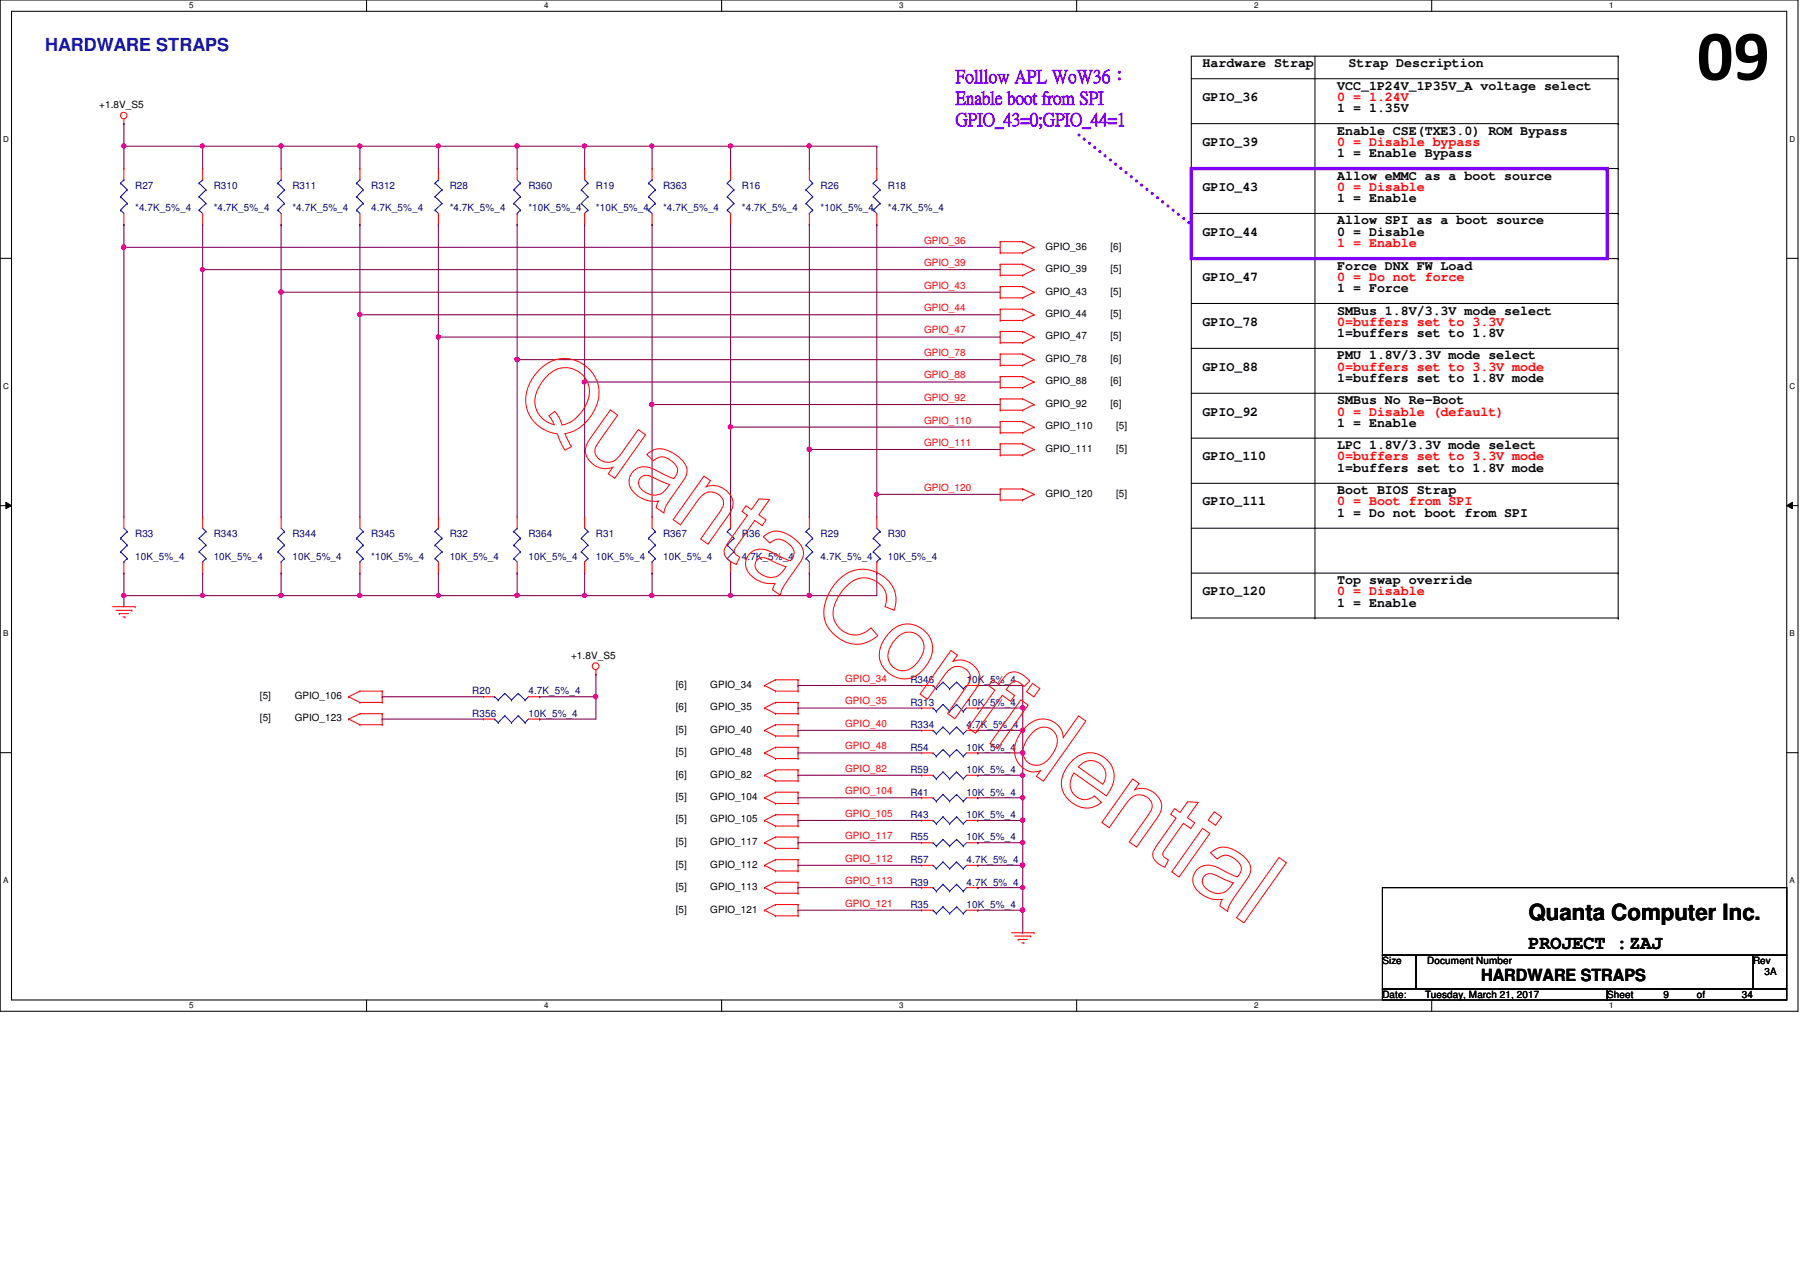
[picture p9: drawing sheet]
<svg xmlns="http://www.w3.org/2000/svg" width="297mm" height="210mm" viewBox="0 0 297 210" stroke-linecap="round" stroke-linejoin="round" font-family="sans-serif">
<defs><g id="words">
<text font-size="11.9" x="280" y="13.2">09</text>
<text font-size="3.7" x="252.2" y="151.8">Quanta Computer Inc.</text>
<text font-size="3.1" x="252.2" y="156.5">PROJECT :ZAJ</text>
<text font-size="3" fill="#00f" x="7.4" y="8.3">HARDWARE STRAPS</text>
<g font-size="3" fill="#8000ff">
<text x="157.7" y="13.5">Folllow APL WoW36：</text>
<text x="157.7" y="17.1">Enable boot from SPI</text>
<text x="157.7" y="20.7">GPIO_43=0;GPIO_44=1</text>
</g>
<text font-size="2.8" x="244.4" y="161.9">HARDWARE STRAPS</text>
<g font-size="2.2">
<text x="198.5" y="11.1">Hardware Strap</text>
<text x="222.5" y="11.1">Strap Description</text>
<text x="198.5" y="16.7">GPIO_36</text>
<text x="220.7" y="14.8">VCC_1P24V_1P35V_A voltage select</text>
<text x="220.7" y="22.2">Enable CSE(TXE3.0) ROM Bypass</text>
<text x="220.7" y="18.5">1 = 1.35V</text>
<text x="198.5" y="24.1">GPIO_39</text>
<text x="220.7" y="26">1 = Enable Bypass</text>
<text x="220.7" y="29.6">Allow eMMC as a boot source</text>
<text x="198.5" y="31.5">GPIO_43</text>
<text x="220.7" y="33.4">1 = Enable</text>
<text x="198.5" y="38.9">GPIO_44</text>
<text x="220.7" y="37">Allow SPI as a boot source</text>
<text x="220.7" y="38.9">0 = Disable</text>
<text x="198.5" y="46.3">GPIO_47</text>
<text x="220.7" y="44.5">Force DNX FW Load</text>
<text x="198.5" y="53.8">GPIO_78</text>
<text x="220.7" y="48.2">1 = Force</text>
<text x="220.7" y="51.9">SMBus 1.8V/3.3V mode select</text>
<text x="220.7" y="59.3">PMU 1.8V/3.3V mode select</text>
<text x="220.7" y="55.6">1=buffers set to 1.8V</text>
<text x="198.5" y="61.2">GPIO_88</text>
<text x="220.7" y="63">1=buffers set to 1.8V mode</text>
<text x="198.5" y="68.6">GPIO_92</text>
<text x="220.7" y="66.7">SMBus No Re-Boot</text>
<text x="220.7" y="70.4">1 = Enable</text>
<text x="198.5" y="76">GPIO_110</text>
<text x="220.7" y="74.1">LPC 1.8V/3.3V mode select</text>
<text x="220.7" y="77.9">1=buffers set to 1.8V mode</text>
<text x="198.5" y="83.4">GPIO_111</text>
<text x="220.7" y="81.6">Boot BIOS Strap</text>
<text x="220.7" y="85.3">1 = Do not boot from SPI</text>
<text x="198.5" y="98.3">GPIO_120</text>
<text x="220.7" y="96.4">Top swap override</text>
<text x="220.7" y="100.1">1 = Enable</text>
</g>
<g font-size="2.2" fill="#f00">
<text x="220.7" y="16.7">0 = 1.24V</text>
<text x="220.7" y="24.1">0 = Disable bypass</text>
<text x="220.7" y="31.5">0 = Disable</text>
<text x="220.7" y="40.8">1 = Enable</text>
<text x="220.7" y="46.3">0 = Do not force</text>
<text x="220.7" y="53.8">0=buffers set to 3.3V</text>
<text x="220.7" y="61.2">0=buffers set to 3.3V mode</text>
<text x="220.7" y="68.6">0 = Disable (default)</text>
<text x="220.7" y="76">0=buffers set to 3.3V mode</text>
<text x="220.7" y="83.4">0 = Boot from SPI</text>
<text x="220.7" y="98.3">0 = Disable</text>
</g>
<g font-size="1.7">
<text x="16.4" y="17.8">+1.8V_S5</text>
<text x="172.5" y="41.2">GPIO_36</text>
<text x="183.3" y="41.2">[6]</text>
<text x="172.5" y="44.9">GPIO_39</text>
<text x="183.3" y="44.9">[5]</text>
<text x="172.5" y="48.6">GPIO_43</text>
<text x="172.5" y="52.3">GPIO_44</text>
<text x="183.3" y="48.6">[5]</text>
<text x="183.3" y="52.3">[5]</text>
<text x="172.5" y="56">GPIO_47</text>
<text x="172.5" y="59.7">GPIO_78</text>
<text x="183.3" y="56">[5]</text>
<text x="183.3" y="59.7">[6]</text>
<text x="172.5" y="63.4">GPIO_88</text>
<text x="183.3" y="63.4">[6]</text>
<text x="172.5" y="70.8">GPIO_110</text>
<text x="172.5" y="67.1">GPIO_92</text>
<text x="183.3" y="67.1">[6]</text>
<text x="184.2" y="70.8">[5]</text>
<text x="172.5" y="74.5">GPIO_111</text>
<text x="184.2" y="74.5">[5]</text>
<text x="172.5" y="82">GPIO_120</text>
<text x="184.2" y="82">[5]</text>
<text x="94.2" y="108.7">+1.8V_S5</text>
<text x="111.5" y="113.5">[6]</text>
<text x="117.2" y="113.5">GPIO_34</text>
<text x="42.9" y="115.4">[5]</text>
<text x="42.9" y="119">[5]</text>
<text x="48.6" y="115.4">GPIO_106</text>
<text x="48.6" y="119">GPIO_123</text>
<text x="111.5" y="117.2">[6]</text>
<text x="117.2" y="117.2">GPIO_35</text>
<text x="111.5" y="124.6">[5]</text>
<text x="111.5" y="120.9">[5]</text>
<text x="117.2" y="124.6">GPIO_48</text>
<text x="117.2" y="120.9">GPIO_40</text>
<text x="111.5" y="128.3">[6]</text>
<text x="117.2" y="128.3">GPIO_82</text>
<text x="111.5" y="132">[5]</text>
<text x="111.5" y="135.7">[5]</text>
<text x="117.2" y="132">GPIO_104</text>
<text x="117.2" y="135.7">GPIO_105</text>
<text x="111.5" y="139.4">[5]</text>
<text x="111.5" y="143.2">[5]</text>
<text x="117.2" y="139.4">GPIO_117</text>
<text x="117.2" y="143.2">GPIO_112</text>
<text x="111.5" y="146.9">[5]</text>
<text x="117.2" y="146.9">GPIO_113</text>
<text x="111.5" y="150.6">[5]</text>
<text x="117.2" y="150.6">GPIO_121</text>
<text x="228.1" y="159.1">Size</text>
<text x="235.5" y="159.1">Document Number</text>
<text x="289.3" y="159.1">Rev</text>
<text x="291.2" y="161">3A</text>
<text x="228.1" y="164.7">Date:</text>
<text x="235.2" y="164.7">Tuesday, March 21, 2017</text>
<text x="265.2" y="164.7">Sheet</text>
<text x="274.5" y="164.7">9</text>
<text x="280" y="164.7">of</text>
<text x="287.4" y="164.7">34</text>
</g>
<g font-size="1.7" fill="#000080">
<text x="22.3" y="31.2">R27</text>
<text x="22.3" y="34.9">*4.7K_5%_4</text>
<text x="35.3" y="31.2">R310</text>
<text x="35.3" y="34.9">*4.7K_5%_4</text>
<text x="48.3" y="31.2">R311</text>
<text x="48.3" y="34.9">*4.7K_5%_4</text>
<text x="61.3" y="31.2">R312</text>
<text x="61.3" y="34.9">4.7K_5%_4</text>
<text x="74.2" y="31.2">R28</text>
<text x="74.2" y="34.9">*4.7K_5%_4</text>
<text x="87.2" y="31.2">R360</text>
<text x="87.2" y="34.9">*10K_5%_4</text>
<text x="98.3" y="31.2">R19</text>
<text x="98.3" y="34.9">*10K_5%_4</text>
<text x="109.4" y="31.2">R363</text>
<text x="109.4" y="34.9">*4.7K_5%_4</text>
<text x="122.4" y="31.2">R16</text>
<text x="122.4" y="34.9">*4.7K_5%_4</text>
<text x="135.4" y="31.2">R26</text>
<text x="135.4" y="34.9">*10K_5%_4</text>
<text x="146.5" y="31.2">R18</text>
<text x="146.5" y="34.9">*4.7K_5%_4</text>
<text x="22.3" y="88.6">R33</text>
<text x="35.3" y="88.6">R343</text>
<text x="48.3" y="88.6">R344</text>
<text x="61.3" y="88.6">R345</text>
<text x="74.2" y="88.6">R32</text>
<text x="87.2" y="88.6">R364</text>
<text x="98.3" y="88.6">R31</text>
<text x="109.4" y="88.6">R367</text>
<text x="122.4" y="88.6">R36</text>
<text x="135.4" y="88.6">R29</text>
<text x="146.5" y="88.6">R30</text>
<text x="22.3" y="92.3">10K_5%_4</text>
<text x="35.3" y="92.3">10K_5%_4</text>
<text x="48.3" y="92.3">10K_5%_4</text>
<text x="61.3" y="92.3">*10K_5%_4</text>
<text x="74.2" y="92.3">10K_5%_4</text>
<text x="87.2" y="92.3">10K_5%_4</text>
<text x="98.3" y="92.3">10K_5%_4</text>
<text x="109.4" y="92.3">10K_5%_4</text>
<text x="122.4" y="92.3">4.7K_5%_4</text>
<text x="135.4" y="92.3">4.7K_5%_4</text>
<text x="146.5" y="92.3">10K_5%_4</text>
<text x="150.2" y="112.7">R346</text>
<text x="159.5" y="112.7">10K_5%_4</text>
<text x="77.9" y="114.6">R20</text>
<text x="77.9" y="118.3">R356</text>
<text x="87.2" y="114.6">4.7K_5%_4</text>
<text x="87.2" y="118.3">10K_5%_4</text>
<text x="150.2" y="116.5">R313</text>
<text x="159.5" y="116.5">10K_5%_4</text>
<text x="150.2" y="120.1">R334</text>
<text x="150.2" y="123.9">R54</text>
<text x="159.5" y="123.9">10K_5%_4</text>
<text x="159.5" y="120.1">4.7K_5%_4</text>
<text x="150.2" y="131.3">R41</text>
<text x="150.2" y="127.6">R59</text>
<text x="159.5" y="131.3">10K_5%_4</text>
<text x="159.5" y="127.6">10K_5%_4</text>
<text x="150.2" y="135">R43</text>
<text x="159.5" y="135">10K_5%_4</text>
<text x="150.2" y="142.4">R57</text>
<text x="150.2" y="138.7">R55</text>
<text x="159.5" y="142.4">4.7K_5%_4</text>
<text x="159.5" y="138.7">10K_5%_4</text>
<text x="150.2" y="149.8">R35</text>
<text x="150.2" y="146.1">R39</text>
<text x="159.5" y="149.8">10K_5%_4</text>
<text x="159.5" y="146.1">4.7K_5%_4</text>
</g>
<g font-size="1.7" fill="#f00">
<text x="152.5" y="40.2">GPIO_36</text>
<text x="152.5" y="43.9">GPIO_39</text>
<text x="152.5" y="47.6">GPIO_43</text>
<text x="152.5" y="51.4">GPIO_44</text>
<text x="152.5" y="58.8">GPIO_78</text>
<text x="152.5" y="55">GPIO_47</text>
<text x="152.5" y="62.4">GPIO_88</text>
<text x="152.5" y="69.9">GPIO_110</text>
<text x="152.5" y="66.2">GPIO_92</text>
<text x="152.5" y="73.6">GPIO_111</text>
<text x="152.5" y="81">GPIO_120</text>
<text x="139.5" y="112.5">GPIO_34</text>
<text x="139.5" y="116.2">GPIO_35</text>
<text x="139.5" y="119.9">GPIO_40</text>
<text x="139.5" y="123.7">GPIO_48</text>
<text x="139.5" y="131.1">GPIO_104</text>
<text x="139.5" y="127.3">GPIO_82</text>
<text x="139.5" y="134.8">GPIO_105</text>
<text x="139.5" y="138.5">GPIO_117</text>
<text x="139.5" y="142.2">GPIO_112</text>
<text x="139.5" y="145.9">GPIO_113</text>
<text x="139.5" y="149.6">GPIO_121</text>
</g>
<g font-size="1.3">
<text x="31.2" y="1.4">5</text>
<text x="89.8" y="1.4">4</text>
<text x="148.4" y="1.4">3</text>
<text x="207" y="1.4">2</text>
<text x="265.6" y="1.4">1</text>
<text x=".5" y="23.4">D</text>
<text x="295.3" y="23.4">D</text>
<text x=".5" y="64.2">C</text>
<text x="295.3" y="64.2">C</text>
<text x=".5" y="105">B</text>
<text x="295.3" y="105">B</text>
<text x=".5" y="145.8">A</text>
<text x="295.3" y="145.8">A</text>
<text x="31.2" y="166.4">5</text>
<text x="89.8" y="166.4">4</text>
<text x="148.4" y="166.4">3</text>
<text x="207" y="166.4">2</text>
<text x="265.6" y="166.4">1</text>
</g>
</g></defs>
<path d="M0 0h296.7v166.9h-296.7zM1.9 1.9h292.9v163.1h-292.9z" fill="none" stroke="#000" stroke-width=".17"/>
<g fill="#fff">
<path d="M31.2 .2h.7v1.5h-.7z"/>
<path d="M31.2 165.2h.7v1.5h-.7z"/>
</g>
<path d="M60.5 0v1.9M60.5 165v1.9" fill="none" stroke="#000" stroke-width=".17"/>
<g fill="#fff">
<path d="M89.8 .2h.7v1.5h-.7z"/>
<path d="M89.8 165.2h.7v1.5h-.7z"/>
</g>
<path d="M119.1 0v1.9M119.1 165v1.9" fill="none" stroke="#000" stroke-width=".17"/>
<g fill="#fff">
<path d="M148.4 .2h.7v1.5h-.7z"/>
<path d="M148.4 165.2h.7v1.5h-.7z"/>
</g>
<path d="M177.7 0v1.9M177.7 165v1.9" fill="none" stroke="#000" stroke-width=".17"/>
<g fill="#fff">
<path d="M207 .2h.7v1.5h-.7z"/>
<path d="M207 165.2h.7v1.5h-.7z"/>
</g>
<path d="M236.3 0v1.9M236.3 165v1.9" fill="none" stroke="#000" stroke-width=".17"/>
<g fill="#fff">
<path d="M265.6 .2h.7v1.5h-.7z"/>
<path d="M265.6 165.2h.7v1.5h-.7z"/>
<path d="M.5 22.2h.9v1.5h-.9z"/>
<path d="M295.3 22.2h.9v1.5h-.9z"/>
<path d="M.5 63h.9v1.5h-.9z"/>
<path d="M295.3 63h.9v1.5h-.9z"/>
</g>
<path d="M0 42.6h1.9M294.8 42.6h1.9" fill="none" stroke="#000" stroke-width=".17"/>
<g fill="#fff">
<path d="M.5 103.8h.9v1.5h-.9z"/>
<path d="M295.3 103.8h.9v1.5h-.9z"/>
</g>
<path d="M0 83.4h1.9M1 82.9l.9 .5-.9 .5zM294.8 83.4l1-.5v1zM294.8 83.4h1.9" fill="none" stroke="#000" stroke-width=".17"/>
<path d="M1 82.9l.9 .5-.9 .5zM294.8 83.4l1-.5v1z" fill="#000"/>
<g fill="#fff">
<path d="M.5 144.6h.8v1.4h-.8z"/>
<path d="M295.3 144.6h.8v1.4h-.8z"/>
</g>
<g fill="none" stroke="#000" stroke-width=".17">
<path d="M196.6 13h70.4M217 9.3v92.7M267 13h.1M267 9.3h.1M267 9.3h-70.4v92.7M267 9.3v92.7M196.6 27.8h70.4M196.6 20.4h70.4M196.6 35.2h70.4M267 27.8h.1M267 20.4h.1M267 35.2h.1"/>
<path d="M196.6 42.7h70.4M196.6 50.1h70.4M196.6 57.5h70.4M267 42.7h.1M267 50.1h.1M267 57.5h.1M196.6 72.3h70.4M196.6 79.8h70.4M196.6 64.9h70.4M267 72.3h.1M267 79.8h.1M267 64.9h.1"/>
<path d="M196.6 87.2h70.4M196.6 94.6h70.4M267 87.2h.1M267 94.6h.1M196.6 102h.1M196.6 102h70.4M217 102h.1M267 102h.1M0 124.2h1.9M294.8 124.2h1.9"/>
</g>
<path d="M178.1 22.3l18.5 14.8" fill="none" stroke="#8000ff" stroke-width=".55" stroke-dasharray="0 1.1"/>
<circle cx="196.6" cy="37.1" r=".28" fill="#8000ff" stroke-dasharray="0 1.1"/>
<path d="M196.6 27.8h68.6v14.9h-68.6z" fill="none" stroke="#8000ff" stroke-width=".55"/>
<g fill="none" stroke="#f00" stroke-width=".17">
<path d="M20.4 19.6v.8M20.4 20.4h.1M20.4 37.1h.1M20.4 27.8h.1M20.4 27.8v1.9M20.4 35.2v1.9M33.4 37.1h.1M33.4 27.8h.1M33.4 27.8v1.9M33.4 35.2v1.9M46.4 37.1h.1M46.4 27.8h.1"/>
<path d="M46.4 27.8v1.9M46.4 35.2v1.9M59.4 37.1h.1M59.4 27.8h.1M59.4 27.8v1.9M59.4 35.2v1.9M72.3 37.1h.1M72.3 27.8h.1M72.3 27.8v1.9M72.3 35.2v1.9M85.3 27.8h.1M85.3 37.1h.1"/>
<path d="M85.3 27.8v1.9M85.3 35.2v1.9M96.5 27.8h.1M96.5 37.1h.1M96.5 27.8v1.9M96.5 35.2v1.9M107.6 37.1h.1M107.6 27.8h.1M107.6 27.8v1.9M107.6 35.2v1.9M120.6 37.1h.1M120.6 27.8h.1"/>
<path d="M120.6 27.8v1.9M120.6 35.2v1.9M133.6 27.8h.1M133.6 37.1h.1M133.6 27.8v1.9M133.6 35.2v1.9M144.7 37.1h.1M144.7 27.8h.1M144.7 27.8v1.9M144.7 35.2v1.9M165.1 39.9h.1M165.1 39.9v1.8"/>
<path d="M165.1 39.9h3.7M168.8 39.9h.1M168.8 39.9l1.8 .9M165.1 41.7h.1M165.1 45.4h.1M165.1 43.6h.1M165.1 49.1h.1M165.1 47.3h.1M165.1 52.9h.1M165.1 51h.1M165.1 56.6h.1M165.1 54.7h.1"/>
<path d="M165.1 58.4h.1M165.1 41.7h3.7M165.1 43.6v1.8M165.1 47.3v1.8M165.1 51v1.9M165.1 54.7v1.9M165.1 58.4v1.9M165.1 45.4h3.7M165.1 43.6h3.7M165.1 49.1h3.7M165.1 47.3h3.7M165.1 52.9h3.7"/>
<path d="M165.1 51h3.7M165.1 56.6h3.7M165.1 54.7h3.7M165.1 58.4h3.7M168.8 41.7h.1M168.8 45.4h.1M168.8 43.6h.1M168.8 49.1h.1M168.8 47.3h.1M168.8 52.9h.1M168.8 51h.1M168.8 56.6h.1"/>
<path d="M168.8 54.7h.1M168.8 58.4h.1M168.8 43.6l1.8 .9M168.8 47.3l1.8 .9M168.8 51l1.8 .9M168.8 54.7l1.8 .9M168.8 58.4l1.8 1M170.6 40.8h.1M170.6 44.5h.1M170.6 48.2h.1M170.6 51.9h.1M170.6 55.6h.1"/>
<path d="M170.6 59.4h.1M170.6 40.8l-1.8 .9M170.6 44.5l-1.8 .9M170.6 48.2l-1.8 .9M170.6 51.9l-1.8 1M170.6 55.6l-1.8 1M170.6 59.4l-1.8 .9M165.1 60.3h.1M165.1 75.1h.1M165.1 73.2h.1M165.1 71.4h.1M165.1 69.6h.1"/>
<path d="M165.1 67.7h.1M165.1 65.8h.1M165.1 64h.1M165.1 62.1h.1M165.1 62.1v1.9M165.1 65.8v1.9M165.1 69.6v1.8M165.1 73.2v1.9M165.1 60.3h3.7M165.1 75.1h3.7M165.1 73.2h3.7M165.1 71.4h3.7"/>
<path d="M165.1 69.6h3.7M165.1 67.7h3.7M165.1 65.8h3.7M165.1 64h3.7M165.1 62.1h3.7M168.8 60.3h.1M168.8 75.1h.1M168.8 73.2h.1M168.8 71.4h.1M168.8 69.6h.1M168.8 67.7h.1M168.8 65.8h.1"/>
<path d="M168.8 64h.1M168.8 62.1h.1M168.8 73.2l1.8 1M168.8 69.6l1.8 .9M168.8 65.8l1.8 1M168.8 62.1l1.8 .9M170.6 74.2h.1M170.6 70.5h.1M170.6 66.8h.1M170.6 63h.1M170.6 74.2l-1.8 .9M170.6 70.5l-1.8 .9"/>
<path d="M170.6 66.8l-1.8 .9M170.6 63l-1.8 1M20.4 85.3h.1M20.4 94.6h.1M20.4 85.3v1.9M20.4 92.7v1.9M33.4 85.3h.1M33.4 94.6h.1M33.4 85.3v1.9M33.4 92.7v1.9M46.4 85.3h.1M46.4 94.6h.1"/>
<path d="M46.4 85.3v1.9M46.4 92.7v1.9M59.4 85.3h.1M59.4 94.6h.1M59.4 85.3v1.9M59.4 92.7v1.9M72.3 94.6h.1M72.3 85.3h.1M72.3 85.3v1.9M72.3 92.7v1.9M85.3 94.6h.1M85.3 85.3h.1"/>
<path d="M85.3 85.3v1.9M85.3 92.7v1.9M96.5 85.3h.1M96.5 94.6h.1M96.5 85.3v1.9M96.5 92.7v1.9M107.6 85.3h.1M107.6 94.6h.1M107.6 85.3v1.9M107.6 92.7v1.9M120.6 94.6h.1M120.6 85.3h.1"/>
<path d="M120.6 85.3v1.9M120.6 92.7v1.9M133.6 94.6h.1M133.6 85.3h.1M133.6 85.3v1.9M133.6 92.7v1.9M144.7 85.3h.1M144.7 94.6h.1M144.7 85.3v1.9M144.7 92.7v1.9M165.1 82.5h.1M165.1 80.7h.1"/>
<path d="M165.1 80.7v1.8M165.1 82.5h3.7M165.1 80.7h3.7M168.8 82.5h.1M168.8 80.7h.1M168.8 80.7l1.8 .9M170.6 81.6h.1M170.6 81.6l-1.8 .9M18.6 100.1h3.7M19.1 100.7h2.7M19.7 101.3h.1M19.7 101.3h1.5"/>
<path d="M20.3 101.8h.3M20.6 101.8h.1M21.8 100.7h.1M22.3 100.1h.1M57.5 115h.1M57.5 118.7h.1M57.5 115l1.9 .9M57.5 118.7l1.9 .9M59.4 115.9h.1M59.4 114h.1M59.4 119.6h.1M59.4 117.8h.1"/>
<path d="M59.4 117.8h3.7M59.4 115.9h3.7M59.4 114h3.7M59.4 119.6h3.7M59.4 114l-1.9 1M59.4 117.8l-1.9 .9M63.1 115.9h.1M63.1 114h.1M63.1 119.6h.1M63.1 117.8h.1M63.1 114v1.9M63.1 117.8v1.8"/>
<path d="M79.8 115h.1M79.8 118.7h.1M79.8 115h1.8M79.8 118.7h1.8M87.2 115h1.9M87.2 118.7h1.9M89.1 115h.1M89.1 118.7h.1M98.3 111.3h.1M98.3 110.5v.8M126.1 116.8h.1M126.1 113.1h.1"/>
<path d="M126.1 116.8l1.9 1M126.1 113.1l1.9 .9M128 117.8h.1M128 115.9h.1M128 114h.1M128 112.2h.1M128 119.6h.1M128 117.8h3.7M128 115.9h3.7M128 115.9l-1.9 .9M128 114h3.7M128 112.2h3.7"/>
<path d="M128 112.2l-1.9 .9M128 119.6h3.7M128 119.6l-1.9 .9M131.7 117.8h.1M131.7 115.9h.1M131.7 114h.1M131.7 112.2h.1M131.7 119.6h.1M131.7 112.2v1.8M131.7 115.9v1.9M131.7 119.6v1.9M152.1 113.1h.1"/>
<path d="M152.1 116.8h.1M152.1 113.1h1.9M152.1 116.8h1.9M159.5 113.1h1.9M159.5 116.8h1.9M161.4 113.1h.1M161.4 116.8h.1M126.1 131.7h.1M126.1 135.4h.1M126.1 124.2h.1M126.1 120.5h.1M126.1 127.9h.1"/>
<path d="M126.1 139.1h.1M126.1 131.7l1.9 .9M126.1 135.4l1.9 .9M126.1 124.2l1.9 1M126.1 120.5l1.9 1M126.1 127.9l1.9 1M126.1 139.1l1.9 .9M128 132.6h.1M128 130.7h.1M128 136.3h.1M128 134.5h.1M128 125.2h.1"/>
<path d="M128 123.3h.1M128 121.5h.1M128 128.9h.1M128 127h.1M128 140h.1M128 138.1h.1M128 132.6h3.7M128 130.7h3.7M128 130.7l-1.9 1M128 136.3h3.7M128 134.5h3.7M128 134.5l-1.9 .9"/>
<path d="M128 125.2h3.7M128 123.3h3.7M128 123.3l-1.9 .9M128 121.5h3.7M128 128.9h3.7M128 127h3.7M128 127l-1.9 .9M128 140h3.7M128 138.1h3.7M128 138.1l-1.9 1M131.7 132.6h.1M131.7 130.7h.1"/>
<path d="M131.7 136.3h.1M131.7 134.5h.1M131.7 125.2h.1M131.7 123.3h.1M131.7 121.5h.1M131.7 128.9h.1M131.7 127h.1M131.7 140h.1M131.7 138.1h.1M131.7 123.3v1.9M131.7 127v1.9M131.7 130.7v1.9"/>
<path d="M131.7 134.5v1.8M131.7 138.1v1.9M152.1 120.5h.1M152.1 124.2h.1M152.1 131.7h.1M152.1 139.1h.1M152.1 127.9h.1M152.1 135.4h.1M152.1 120.5h1.9M152.1 124.2h1.9M152.1 131.7h1.9M152.1 139.1h1.9"/>
<path d="M152.1 127.9h1.9M152.1 135.4h1.9M159.5 120.5h1.9M159.5 124.2h1.9M159.5 131.7h1.9M159.5 139.1h1.9M159.5 127.9h1.9M159.5 135.4h1.9M161.4 120.5h.1M161.4 124.2h.1M161.4 131.7h.1M161.4 139.1h.1"/>
<path d="M161.4 127.9h.1M161.4 135.4h.1M126.1 142.8h.1M126.1 146.5h.1M126.1 150.2h.1M126.1 142.8l1.9 .9M126.1 146.5l1.9 .9M126.1 150.2l1.9 .9M128 143.7h.1M128 141.9h.1M128 147.4h.1M128 145.6h.1"/>
<path d="M128 151.1h.1M128 149.3h.1M128 143.7h3.7M128 141.9h3.7M128 141.9l-1.9 .9M128 147.4h3.7M128 145.6h3.7M128 145.6l-1.9 .9M128 151.1h3.7M128 149.3h3.7M128 149.3l-1.9 .9M131.7 143.7h.1"/>
<path d="M131.7 141.9h.1M131.7 147.4h.1M131.7 145.6h.1M131.7 151.1h.1M131.7 149.3h.1M131.7 141.9v1.8M131.7 145.6v1.8M131.7 149.3v1.8M152.1 150.2h.1M152.1 142.8h.1M152.1 146.5h.1M152.1 150.2h1.9"/>
<path d="M152.1 142.8h1.9M152.1 146.5h1.9M159.5 150.2h1.9M159.5 142.8h1.9M159.5 146.5h1.9M161.4 150.2h.1M161.4 142.8h.1M161.4 146.5h.1M166.9 153.9h3.7M167.5 154.5h2.6M168 155h.1M168 155h1.5"/>
<path d="M168.6 155.6h.3M168.9 155.6h.1M170.1 154.5h.1M170.6 153.9h.1"/>
<circle cx="20.4" cy="19.1" r=".54"/>
<circle cx="98.3" cy="109.9" r=".56"/>
</g>
<path d="M228.1 146.5h66.7v11.1h-66.7zM228.1 157.6h5.6v5.6h-5.6zM233.7 157.6h55.6v5.6h-55.6zM289.3 157.6h5.5v5.6h-5.5zM228.1 163.2h37.1v1.8h-37.1zM265.2 163.2h29.6v1.8h-29.6z" fill="none" stroke="#000" stroke-width=".17"/>
<g fill="none" stroke="#00f" stroke-width=".17">
<path d="M19.9 34.7h.1M19.9 32.5h.1M19.9 30.2h.1M19.9 34.7l.5 .5M19.9 32.5l1.1 1.1M19.9 30.2l1.1 1.1M20.4 29.7h.1M20.4 29.7l-.5 .5M21 33.6h.1M21 31.3h.1M21 33.6l-1.1 1.1M21 31.3l-1.1 1.2"/>
<path d="M32.8 34.7h.1M32.8 32.5h.1M32.8 30.2h.1M32.8 34.7l.6 .5M32.8 32.5l1.2 1.1M32.8 30.2l1.2 1.1M33.4 29.7h.1M33.4 29.7l-.6 .5M34 33.6h.1M34 31.3h.1M34 33.6l-1.2 1.1M34 31.3l-1.2 1.2"/>
<path d="M45.8 34.7h.1M45.8 32.5h.1M45.8 30.2h.1M45.8 34.7l.6 .5M45.8 32.5l1.1 1.1M45.8 30.2l1.1 1.1M46.4 29.7h.1M46.4 29.7l-.6 .5M46.9 33.6h.1M46.9 31.3h.1M46.9 33.6l-1.1 1.1M46.9 31.3l-1.1 1.2"/>
<path d="M58.8 34.7h.1M58.8 32.5h.1M58.8 30.2h.1M58.8 34.7l.6 .5M58.8 32.5l1.1 1.1M58.8 30.2l1.1 1.1M59.4 29.7h.1M59.4 29.7l-.6 .5M59.9 33.6h.1M59.9 31.3h.1M59.9 33.6l-1.1 1.1M59.9 31.3l-1.1 1.2"/>
<path d="M71.8 34.7h.1M71.8 32.5h.1M71.8 30.2h.1M71.8 34.7l.5 .5M71.8 32.5l1.1 1.1M71.8 30.2l1.1 1.1M72.3 29.7h.1M72.3 29.7l-.5 .5M72.9 33.6h.1M72.9 31.3h.1M72.9 33.6l-1.1 1.1M72.9 31.3l-1.1 1.2"/>
<path d="M84.8 31.3h.1M84.8 33.6h.1M84.8 31.3l1.1 1.2M84.8 33.6l1.1 1.1M85.3 35.2h.1M85.3 29.7l.6 .5M85.9 30.2h.1M85.9 32.5h.1M85.9 34.7h.1M85.9 30.2l-1.1 1.1M85.9 32.5l-1.1 1.1M85.9 34.7l-.6 .5"/>
<path d="M95.9 31.3h.1M95.9 33.6h.1M95.9 31.3l1.1 1.2M95.9 33.6l1.1 1.1M96.5 35.2h.1M96.5 29.7l.5 .5M97 30.2h.1M97 32.5h.1M97 34.7h.1M97 30.2l-1.1 1.1M97 32.5l-1.1 1.1M97 34.7l-.5 .5"/>
<path d="M107 34.7h.1M107 32.5h.1M107 30.2h.1M107 34.7l.6 .5M107 32.5l1.2 1.1M107 30.2l1.2 1.1M107.6 29.7h.1M107.6 29.7l-.6 .5M108.2 33.6h.1M108.2 31.3h.1M108.2 33.6l-1.2 1.1M108.2 31.3l-1.2 1.2"/>
<path d="M120 34.7h.1M120 32.5h.1M120 30.2h.1M120 34.7l.6 .5M120 32.5l1.1 1.1M120 30.2l1.1 1.1M120.6 29.7h.1M120.6 29.7l-.6 .5M121.1 33.6h.1M121.1 31.3h.1M121.1 33.6l-1.1 1.1M121.1 31.3l-1.1 1.2"/>
<path d="M133 31.3h.1M133 33.6h.1M133 31.3l1.1 1.2M133 33.6l1.1 1.1M133.6 35.2h.1M133.6 29.7l.5 .5M134.1 30.2h.1M134.1 32.5h.1M134.1 34.7h.1M134.1 30.2l-1.1 1.1M134.1 32.5l-1.1 1.1M134.1 34.7l-.5 .5"/>
<path d="M144.1 34.7h.1M144.1 32.5h.1M144.1 30.2h.1M144.1 34.7l.6 .5M144.1 32.5l1.1 1.1M144.1 30.2l1.1 1.1M144.7 29.7h.1M144.7 29.7l-.6 .5M145.2 33.6h.1M145.2 31.3h.1M145.2 33.6l-1.1 1.1M145.2 31.3l-1.1 1.2"/>
<path d="M19.9 88.8h.1M19.9 91.1h.1M19.9 88.8l1.1 1.2M19.9 91.1l1.1 1.1M20.4 92.7h.1M20.4 87.2l.6 .5M21 87.7h.1M21 90h.1M21 92.2h.1M21 87.7l-1.1 1.1M21 90l-1.1 1.1M21 92.2l-.6 .5"/>
<path d="M32.8 88.8h.1M32.8 91.1h.1M32.8 88.8l1.2 1.2M32.8 91.1l1.2 1.1M33.4 92.7h.1M33.4 87.2l.6 .5M34 87.7h.1M34 90h.1M34 92.2h.1M34 87.7l-1.2 1.1M34 90l-1.2 1.1M34 92.2l-.6 .5"/>
<path d="M45.8 88.8h.1M45.8 91.1h.1M45.8 88.8l1.1 1.2M45.8 91.1l1.1 1.1M46.4 92.7h.1M46.4 87.2l.5 .5M46.9 87.7h.1M46.9 90h.1M46.9 92.2h.1M46.9 87.7l-1.1 1.1M46.9 90l-1.1 1.1M46.9 92.2l-.5 .5"/>
<path d="M58.8 88.8h.1M58.8 91.1h.1M58.8 88.8l1.1 1.2M58.8 91.1l1.1 1.1M59.4 92.7h.1M59.4 87.2l.5 .5M59.9 87.7h.1M59.9 90h.1M59.9 92.2h.1M59.9 87.7l-1.1 1.1M59.9 90l-1.1 1.1M59.9 92.2l-.5 .5"/>
<path d="M71.8 92.2h.1M71.8 90h.1M71.8 87.7h.1M71.8 92.2l.5 .5M71.8 90l1.1 1.1M71.8 87.7l1.1 1.1M72.3 87.2h.1M72.3 87.2l-.5 .5M72.9 91.1h.1M72.9 88.8h.1M72.9 91.1l-1.1 1.1M72.9 88.8l-1.1 1.2"/>
<path d="M84.8 92.2h.1M84.8 90h.1M84.8 87.7h.1M84.8 92.2l.5 .5M84.8 90l1.1 1.1M84.8 87.7l1.1 1.1M85.3 87.2h.1M85.3 87.2l-.5 .5M85.9 91.1h.1M85.9 88.8h.1M85.9 91.1l-1.1 1.1M85.9 88.8l-1.1 1.2"/>
<path d="M95.9 88.8h.1M95.9 91.1h.1M95.9 88.8l1.1 1.2M95.9 91.1l1.1 1.1M96.5 92.7h.1M96.5 87.2l.5 .5M97 87.7h.1M97 90h.1M97 92.2h.1M97 87.7l-1.1 1.1M97 90l-1.1 1.1M97 92.2l-.5 .5"/>
<path d="M107 88.8h.1M107 91.1h.1M107 88.8l1.2 1.2M107 91.1l1.2 1.1M107.6 92.7h.1M107.6 87.2l.6 .5M108.2 87.7h.1M108.2 90h.1M108.2 92.2h.1M108.2 87.7l-1.2 1.1M108.2 90l-1.2 1.1M108.2 92.2l-.6 .5"/>
<path d="M120 92.2h.1M120 90h.1M120 87.7h.1M120 92.2l.6 .5M120 90l1.1 1.1M120 87.7l1.1 1.1M120.6 87.2h.1M120.6 87.2l-.6 .5M121.1 91.1h.1M121.1 88.8h.1M121.1 91.1l-1.1 1.1M121.1 88.8l-1.1 1.2"/>
<path d="M133 92.2h.1M133 90h.1M133 87.7h.1M133 92.2l.6 .5M133 90l1.1 1.1M133 87.7l1.1 1.1M133.6 87.2h.1M133.6 87.2l-.6 .5M134.1 91.1h.1M134.1 88.8h.1M134.1 91.1l-1.1 1.1M134.1 88.8l-1.1 1.2"/>
<path d="M144.1 88.8h.1M144.1 91.1h.1M144.1 88.8l1.1 1.2M144.1 91.1l1.1 1.1M144.7 92.7h.1M144.7 87.2l.5 .5M145.2 87.7h.1M145.2 90h.1M145.2 92.2h.1M145.2 87.7l-1.1 1.1M145.2 90l-1.1 1.1M145.2 92.2l-.5 .5"/>
<path d="M81.6 115h.1M81.6 118.7h.1M81.6 115l.6 .5M81.6 118.7l.6 .6M82.2 115.5h.1M82.2 119.3h.1M83.3 114.4h.1M83.3 118.1h.1M83.3 114.4l1.1 1.1M83.3 114.4l-1.1 1.1M83.3 118.1l1.1 1.2M83.3 118.1l-1.1 1.2"/>
<path d="M84.4 115.5h.1M84.4 119.3h.1M85.5 114.4h.1M85.5 118.1h.1M85.5 114.4l1.2 1.1M85.5 114.4l-1.1 1.1M85.5 118.1l1.2 1.2M85.5 118.1l-1.1 1.2M86.7 115.5h.1M86.7 119.3h.1M87.2 115l-.5 .5M87.2 118.7l-.5 .6"/>
<path d="M154 113.1h.1M154 116.8h.1M154 113.1l.5 .6M154 116.8l.5 .6M154.5 113.7h.1M154.5 117.4h.1M155.6 120h.1M155.6 112.6h.1M155.6 116.2h.1M155.6 120l1.1 1.1M155.6 120l-1.1 1.1M155.6 112.6l1.1 1.1"/>
<path d="M155.6 112.6l-1.1 1.1M155.6 116.2l1.1 1.2M155.6 116.2l-1.1 1.2M156.7 113.7h.1M156.7 117.4h.1M157.9 120h.1M157.9 112.6h.1M157.9 116.2h.1M157.9 120l1.1 1.1M157.9 120l-1.2 1.1M157.9 112.6l1.1 1.1M157.9 112.6l-1.2 1.1"/>
<path d="M157.9 116.2l1.1 1.2M157.9 116.2l-1.2 1.2M159 113.7h.1M159 117.4h.1M159.5 113.1l-.5 .6M159.5 116.8l-.5 .6M154 120.5h.1M154 124.2h.1M154 131.7h.1M154 139.1h.1M154 127.9h.1M154 135.4h.1"/>
<path d="M154 120.5l.5 .6M154 124.2l.5 .6M154 131.7l.5 .5M154 139.1l.5 .5M154 127.9l.5 .6M154 135.4l.5 .5M154.5 121.1h.1M154.5 124.8h.1M154.5 132.2h.1M154.5 139.6h.1M154.5 128.5h.1M154.5 135.9h.1"/>
<path d="M155.6 123.7h.1M155.6 131.1h.1M155.6 138.5h.1M155.6 127.4h.1M155.6 134.8h.1M155.6 123.7l1.1 1.1M155.6 123.7l-1.1 1.1M155.6 131.1l1.1 1.1M155.6 131.1l-1.1 1.1M155.6 138.5l1.1 1.1M155.6 138.5l-1.1 1.1M155.6 127.4l1.1 1.1"/>
<path d="M155.6 127.4l-1.1 1.1M155.6 134.8l1.1 1.1M155.6 134.8l-1.1 1.1M156.7 121.1h.1M156.7 124.8h.1M156.7 132.2h.1M156.7 139.6h.1M156.7 128.5h.1M156.7 135.9h.1M157.9 123.7h.1M157.9 131.1h.1M157.9 138.5h.1"/>
<path d="M157.9 127.4h.1M157.9 134.8h.1M157.9 123.7l1.1 1.1M157.9 123.7l-1.2 1.1M157.9 131.1l1.1 1.1M157.9 131.1l-1.2 1.1M157.9 138.5l1.1 1.1M157.9 138.5l-1.2 1.1M157.9 127.4l1.1 1.1M157.9 127.4l-1.2 1.1M157.9 134.8l1.1 1.1M157.9 134.8l-1.2 1.1"/>
<path d="M159 121.1h.1M159 124.8h.1M159 132.2h.1M159 139.6h.1M159 128.5h.1M159 135.9h.1M159.5 120.5l-.5 .6M159.5 124.2l-.5 .6M159.5 131.7l-.5 .5M159.5 139.1l-.5 .5M159.5 127.9l-.5 .6M159.5 135.4l-.5 .5"/>
<path d="M154 150.2h.1M154 142.8h.1M154 146.5h.1M154 150.2l.5 .5M154 142.8l.5 .5M154 146.5l.5 .6M154.5 150.7h.1M154.5 143.3h.1M154.5 147.1h.1M155.6 149.6h.1M155.6 142.2h.1M155.6 145.9h.1"/>
<path d="M155.6 149.6l1.1 1.1M155.6 149.6l-1.1 1.1M155.6 142.2l1.1 1.1M155.6 142.2l-1.1 1.1M155.6 145.9l1.1 1.2M155.6 145.9l-1.1 1.2M156.7 150.7h.1M156.7 143.3h.1M156.7 147.1h.1M157.9 149.6h.1M157.9 142.2h.1M157.9 145.9h.1"/>
<path d="M157.9 149.6l1.1 1.1M157.9 149.6l-1.2 1.1M157.9 142.2l1.1 1.1M157.9 142.2l-1.2 1.1M157.9 145.9l1.1 1.2M157.9 145.9l-1.2 1.2M159 150.7h.1M159 143.3h.1M159 147.1h.1M159.5 150.2l-.5 .5M159.5 142.8l-.5 .5M159.5 146.5l-.5 .6"/>
</g>
<path d="M85.3 59.4h.1M85.3 59.4h79.8M131.7 113.1h.1M131.7 116.8h.1M131.7 113.1h20.4M131.7 116.8h20.4M161.4 113.1h.1M161.4 116.8h.1M161.4 113.1h7.4M168.8 113.1h.1M168.8 113.1v3.7h-7.4" fill="none" stroke="#800040" stroke-width=".17"/>
<circle cx="168.8" cy="116.8" r=".36" fill="#f0f"/>
<circle cx="168.8" cy="116.8" r=".36" fill="none" stroke="#f0f" stroke-width=".17"/>
<path d="M20.4 40.8h.1M20.4 40.8h144.7" fill="none" stroke="#800040" stroke-width=".17"/>
<circle cx="20.4" cy="40.8" r=".37" fill="#f0f"/>
<circle cx="20.4" cy="40.8" r=".37" fill="none" stroke="#f0f" stroke-width=".17"/>
<path d="M33.4 44.5h.1M33.4 44.5h131.7" fill="none" stroke="#800040" stroke-width=".17"/>
<circle cx="33.4" cy="44.5" r=".34" fill="#f0f"/>
<circle cx="33.4" cy="44.5" r=".34" fill="none" stroke="#f0f" stroke-width=".17"/>
<path d="M20.4 20.4h.1M20.4 20.4v3.7" fill="none" stroke="#800040" stroke-width=".17"/>
<circle cx="20.4" cy="24.1" r=".36" fill="#f0f"/>
<circle cx="20.4" cy="24.1" r=".36" fill="none" stroke="#f0f" stroke-width=".17"/>
<g fill="none" stroke="#800040" stroke-width=".17">
<path d="M72.3 37.1h.1M72.3 37.1v48.2M46.4 48.2h.1M46.4 48.2h118.7M59.4 51.9h.1M59.4 51.9h105.7M72.3 55.6h.1M72.3 55.6h92.8M72.3 94.6h.1M72.3 94.6v3.7M131.7 124.2h.1M131.7 120.5h.1"/>
<path d="M131.7 124.2h20.4M131.7 120.5h20.4"/>
</g>
<circle cx="72.3" cy="55.6" r=".35" fill="#f0f"/>
<circle cx="72.3" cy="55.6" r=".35" fill="none" stroke="#f0f" stroke-width=".17"/>
<path d="M46.4 37.1h.1M46.4 37.1v11.1M72.3 24.1h.1M72.3 24.1v3.7M20.4 94.6h.1M20.4 94.6v3.7M46.4 94.6h.1M46.4 94.6v3.7" fill="none" stroke="#800040" stroke-width=".17"/>
<circle cx="20.4" cy="98.3" r=".36" fill="#f0f"/>
<circle cx="20.4" cy="98.3" r=".36" fill="none" stroke="#f0f" stroke-width=".17"/>
<path d="M46.4 48.2h.1M46.4 48.2v37.1" fill="none" stroke="#800040" stroke-width=".17"/>
<circle cx="46.4" cy="48.2" r=".37" fill="#f0f"/>
<circle cx="46.4" cy="48.2" r=".37" fill="none" stroke="#f0f" stroke-width=".17"/>
<path d="M59.4 51.9h.1M59.4 51.9v33.4" fill="none" stroke="#800040" stroke-width=".17"/>
<circle cx="59.4" cy="51.9" r=".36" fill="#f0f"/>
<circle cx="59.4" cy="51.9" r=".36" fill="none" stroke="#f0f" stroke-width=".17"/>
<path d="M59.4 37.1h.1M59.4 37.1v14.8M59.4 94.6h.1M59.4 94.6v3.7" fill="none" stroke="#800040" stroke-width=".17"/>
<circle cx="59.4" cy="98.3" r=".36" fill="#f0f"/>
<circle cx="59.4" cy="98.3" r=".36" fill="none" stroke="#f0f" stroke-width=".17"/>
<g fill="none" stroke="#800040" stroke-width=".17">
<path d="M20.4 37.1h.1M20.4 37.1v48.2M33.4 24.1h.1M33.4 37.1h.1M33.4 24.1v3.7M33.4 37.1v48.2M20.4 40.8h.1M33.4 44.5h.1M33.4 94.6h.1M33.4 94.6v3.7M161.4 120.5h.1M161.4 120.5h7.4"/>
<path d="M168.8 120.5h.1M168.8 120.5v3.7"/>
</g>
<circle cx="168.7" cy="120.5" r=".37" fill="#f0f"/>
<circle cx="168.7" cy="120.5" r=".37" fill="none" stroke="#f0f" stroke-width=".17"/>
<path d="M20.4 24.1h.1M20.4 24.1v3.7M33.4 24.1h.1M33.4 24.1h13M20.4 98.3h.1M20.4 98.3h13M20.4 98.3v1.8M161.4 124.2h.1M161.4 124.2h7.4" fill="none" stroke="#800040" stroke-width=".17"/>
<circle cx="46.4" cy="24.1" r=".36" fill="#f0f"/>
<circle cx="46.4" cy="24.1" r=".36" fill="none" stroke="#f0f" stroke-width=".17"/>
<circle cx="33.4" cy="24.1" r=".34" fill="#f0f"/>
<circle cx="33.4" cy="24.1" r=".34" fill="none" stroke="#f0f" stroke-width=".17"/>
<path d="M46.4 24.1h.1M46.4 24.1v3.7M33.4 98.3h.1M33.4 98.3h13" fill="none" stroke="#800040" stroke-width=".17"/>
<circle cx="46.4" cy="98.3" r=".36" fill="#f0f"/>
<circle cx="46.4" cy="98.3" r=".36" fill="none" stroke="#f0f" stroke-width=".17"/>
<circle cx="33.4" cy="98.3" r=".34" fill="#f0f"/>
<circle cx="33.4" cy="98.3" r=".34" fill="none" stroke="#f0f" stroke-width=".17"/>
<path d="M46.4 24.1h.1M46.4 24.1h13M59.4 24.1h.1M59.4 24.1v3.7" fill="none" stroke="#800040" stroke-width=".17"/>
<circle cx="59.4" cy="24.1" r=".36" fill="#f0f"/>
<circle cx="59.4" cy="24.1" r=".36" fill="none" stroke="#f0f" stroke-width=".17"/>
<path d="M59.4 24.1h.1M59.4 24.1h25.9M72.3 24.1h.1M46.4 98.3h.1M46.4 98.3h25.9M59.4 98.3h.1" fill="none" stroke="#800040" stroke-width=".17"/>
<circle cx="85.3" cy="24.1" r=".36" fill="#f0f"/>
<circle cx="85.3" cy="24.1" r=".36" fill="none" stroke="#f0f" stroke-width=".17"/>
<circle cx="72.3" cy="24.1" r=".34" fill="#f0f"/>
<circle cx="72.3" cy="24.1" r=".34" fill="none" stroke="#f0f" stroke-width=".17"/>
<path d="M72.3 98.3h.1M72.3 98.3h13" fill="none" stroke="#800040" stroke-width=".17"/>
<circle cx="85.3" cy="98.3" r=".36" fill="#f0f"/>
<circle cx="85.3" cy="98.3" r=".36" fill="none" stroke="#f0f" stroke-width=".17"/>
<circle cx="72.3" cy="98.3" r=".34" fill="#f0f"/>
<circle cx="72.3" cy="98.3" r=".34" fill="none" stroke="#f0f" stroke-width=".17"/>
<path d="M131.7 131.7h.1M131.7 131.7h20.4M161.4 131.7h.1M161.4 131.7h7.4" fill="none" stroke="#800040" stroke-width=".17"/>
<circle cx="168.7" cy="131.6" r=".37" fill="#f0f"/>
<circle cx="168.7" cy="131.6" r=".37" fill="none" stroke="#f0f" stroke-width=".17"/>
<path d="M168.8 116.8h.1M168.8 116.8v3.7M131.7 135.4h.1M131.7 135.4h20.4M161.4 135.4h.1M161.4 135.4h7.4M168.8 131.7h.1M168.8 135.4h.1M168.8 131.7v7.4" fill="none" stroke="#800040" stroke-width=".17"/>
<circle cx="168.7" cy="139" r=".37" fill="#f0f"/>
<circle cx="168.7" cy="139" r=".37" fill="none" stroke="#f0f" stroke-width=".17"/>
<circle cx="168.8" cy="135.3" r=".36" fill="#f0f"/>
<circle cx="168.8" cy="135.3" r=".36" fill="none" stroke="#f0f" stroke-width=".17"/>
<path d="M168.8 124.2h.1M168.8 124.2v3.7" fill="none" stroke="#800040" stroke-width=".17"/>
<circle cx="168.8" cy="127.9" r=".36" fill="#f0f"/>
<circle cx="168.8" cy="127.9" r=".36" fill="none" stroke="#f0f" stroke-width=".17"/>
<circle cx="168.7" cy="124.2" r=".37" fill="#f0f"/>
<circle cx="168.7" cy="124.2" r=".37" fill="none" stroke="#f0f" stroke-width=".17"/>
<path d="M63.1 115h.1M63.1 115h16.7M89.1 115h.1M98.3 111.3h.1M98.3 111.3v3.7h-9.2" fill="none" stroke="#800040" stroke-width=".17"/>
<circle cx="98.3" cy="115" r=".35" fill="#f0f"/>
<circle cx="98.3" cy="115" r=".35" fill="none" stroke="#f0f" stroke-width=".17"/>
<path d="M133.6 74.2h.1M133.6 74.2h31.5" fill="none" stroke="#800040" stroke-width=".17"/>
<circle cx="133.5" cy="74.1" r=".37" fill="#f0f"/>
<circle cx="133.5" cy="74.1" r=".37" fill="none" stroke="#f0f" stroke-width=".17"/>
<path d="M107.6 24.1h.1M107.6 24.1h13" fill="none" stroke="#800040" stroke-width=".17"/>
<circle cx="120.5" cy="24.1" r=".36" fill="#f0f"/>
<circle cx="120.5" cy="24.1" r=".36" fill="none" stroke="#f0f" stroke-width=".17"/>
<circle cx="107.6" cy="24.1" r=".34" fill="#f0f"/>
<circle cx="107.6" cy="24.1" r=".34" fill="none" stroke="#f0f" stroke-width=".17"/>
<path d="M107.6 98.3h.1M107.6 98.3h13" fill="none" stroke="#800040" stroke-width=".17"/>
<circle cx="120.5" cy="98.3" r=".36" fill="#f0f"/>
<circle cx="120.5" cy="98.3" r=".36" fill="none" stroke="#f0f" stroke-width=".17"/>
<circle cx="107.6" cy="98.3" r=".34" fill="#f0f"/>
<circle cx="107.6" cy="98.3" r=".34" fill="none" stroke="#f0f" stroke-width=".17"/>
<path d="M85.3 24.1h.1M85.3 24.1h11.2M133.6 37.1h.1M133.6 24.1h.1M133.6 24.1v3.7M133.6 37.1v48.2M133.6 74.2h.1M85.3 98.3h.1M85.3 98.3h11.2M133.6 94.6h.1M133.6 94.6v3.7" fill="none" stroke="#800040" stroke-width=".17"/>
<circle cx="96.5" cy="98.3" r=".36" fill="#f0f"/>
<circle cx="96.5" cy="98.3" r=".36" fill="none" stroke="#f0f" stroke-width=".17"/>
<g fill="none" stroke="#800040" stroke-width=".17">
<path d="M85.3 24.1h.1M85.3 37.1h.1M85.3 24.1v3.7M85.3 37.1v48.2M85.3 59.4h.1M85.3 94.6h.1M85.3 94.6v3.7M131.7 127.9h.1M131.7 127.9h20.4M161.4 127.9h.1M161.4 127.9h7.4M168.8 127.9h.1"/>
<path d="M168.8 127.9v3.8"/>
</g>
<circle cx="85.3" cy="59.3" r=".37" fill="#f0f"/>
<circle cx="85.3" cy="59.3" r=".37" fill="none" stroke="#f0f" stroke-width=".17"/>
<path d="M120.6 24.1h.1M120.6 37.1h.1M120.6 24.1v3.7M120.6 37.1v33.4M120.6 24.1h13M120.6 94.6h.1M120.6 98.3h.1M120.6 94.6v3.7M120.6 98.3h13" fill="none" stroke="#800040" stroke-width=".17"/>
<circle cx="133.5" cy="98.3" r=".36" fill="#f0f"/>
<circle cx="133.5" cy="98.3" r=".36" fill="none" stroke="#f0f" stroke-width=".17"/>
<path d="M120.6 70.5h.1M120.6 70.5h44.5M120.6 70.5v14.8" fill="none" stroke="#800040" stroke-width=".17"/>
<circle cx="120.5" cy="70.4" r=".36" fill="#f0f"/>
<circle cx="120.5" cy="70.4" r=".36" fill="none" stroke="#f0f" stroke-width=".17"/>
<g fill="none" stroke="#800040" stroke-width=".17">
<path d="M63.1 118.7h.1M63.1 118.7h16.7M89.1 118.7h.1M98.3 115h.1M98.3 115v3.7h-9.2M131.7 139.1h.1M131.7 139.1h20.4M161.4 139.1h.1M161.4 139.1h7.4M168.8 139.1h.1M168.8 139.1v7.4M131.7 142.8h.1"/>
<path d="M131.7 142.8h20.4M161.4 142.8h.1M161.4 142.8h7.4M168.8 142.8h.1"/>
</g>
<circle cx="168.7" cy="142.8" r=".37" fill="#f0f"/>
<circle cx="168.7" cy="142.8" r=".37" fill="none" stroke="#f0f" stroke-width=".17"/>
<path d="M131.7 146.5h.1M131.7 146.5h20.4M161.4 146.5h.1M161.4 146.5h7.4M168.8 146.5h.1M168.8 146.5v3.7" fill="none" stroke="#800040" stroke-width=".17"/>
<circle cx="168.7" cy="150.2" r=".37" fill="#f0f"/>
<circle cx="168.7" cy="150.2" r=".37" fill="none" stroke="#f0f" stroke-width=".17"/>
<circle cx="168.8" cy="146.5" r=".36" fill="#f0f"/>
<circle cx="168.8" cy="146.5" r=".36" fill="none" stroke="#f0f" stroke-width=".17"/>
<path d="M133.6 24.1h.1M133.6 24.1h11.1M144.7 24.1h.1M144.7 24.1v3.7M133.6 98.3h.1M144.7 94.6h.1M144.7 94.6v3.7h-11.1" fill="none" stroke="#800040" stroke-width=".17"/>
<circle cx="133.5" cy="24.1" r=".36" fill="#f0f"/>
<circle cx="133.5" cy="24.1" r=".36" fill="none" stroke="#f0f" stroke-width=".17"/>
<path d="M144.7 37.1h.1M144.7 37.1v48.2M144.7 81.6h.1M144.7 81.6h20.4" fill="none" stroke="#800040" stroke-width=".17"/>
<circle cx="144.6" cy="81.6" r=".34" fill="#f0f"/>
<circle cx="144.6" cy="81.6" r=".34" fill="none" stroke="#f0f" stroke-width=".17"/>
<g fill="none" stroke="#800040" stroke-width=".17">
<path d="M107.6 37.1h.1M107.6 24.1h.1M107.6 24.1v3.7M107.6 37.1v48.2M107.6 66.8h.1M107.6 66.8h57.5M107.6 94.6h.1M107.6 94.6v3.7M131.7 150.2h.1M131.7 150.2h20.4M161.4 150.2h.1M161.4 150.2h7.4v3.7"/>
<path d="M168.8 153.9h.1"/>
</g>
<circle cx="107.5" cy="66.7" r=".35" fill="#f0f"/>
<circle cx="107.5" cy="66.7" r=".35" fill="none" stroke="#f0f" stroke-width=".17"/>
<path d="M96.5 24.1h.1M96.5 24.1v3.7M96.5 24.1h11.1" fill="none" stroke="#800040" stroke-width=".17"/>
<circle cx="96.5" cy="24.1" r=".36" fill="#f0f"/>
<circle cx="96.5" cy="24.1" r=".36" fill="none" stroke="#f0f" stroke-width=".17"/>
<path d="M96.5 37.1h.1M96.5 37.1v48.2M96.5 63h.1M96.5 63h68.6M96.5 94.6h.1M96.5 98.3h.1M96.5 94.6v3.7M96.5 98.3h11.1" fill="none" stroke="#800040" stroke-width=".17"/>
<circle cx="96.5" cy="63" r=".36" fill="#f0f"/>
<circle cx="96.5" cy="63" r=".36" fill="none" stroke="#f0f" stroke-width=".17"/>
<path d="M20.4 24.1h.1M20.4 24.1h13" fill="none" stroke="#800040" stroke-width=".17"/>
<circle cx="168.8" cy="116.8" r=".36" fill="#f0f"/>
<circle cx="168.8" cy="116.8" r=".36" fill="none" stroke="#f0f" stroke-width=".17"/>
<circle cx="20.4" cy="40.8" r=".37" fill="#f0f"/>
<circle cx="20.4" cy="40.8" r=".37" fill="none" stroke="#f0f" stroke-width=".17"/>
<circle cx="33.4" cy="44.5" r=".34" fill="#f0f"/>
<circle cx="33.4" cy="44.5" r=".34" fill="none" stroke="#f0f" stroke-width=".17"/>
<circle cx="20.4" cy="24.1" r=".36" fill="#f0f"/>
<circle cx="20.4" cy="24.1" r=".36" fill="none" stroke="#f0f" stroke-width=".17"/>
<circle cx="72.3" cy="55.6" r=".35" fill="#f0f"/>
<circle cx="72.3" cy="55.6" r=".35" fill="none" stroke="#f0f" stroke-width=".17"/>
<circle cx="20.4" cy="98.3" r=".36" fill="#f0f"/>
<circle cx="20.4" cy="98.3" r=".36" fill="none" stroke="#f0f" stroke-width=".17"/>
<circle cx="46.4" cy="48.2" r=".37" fill="#f0f"/>
<circle cx="46.4" cy="48.2" r=".37" fill="none" stroke="#f0f" stroke-width=".17"/>
<circle cx="59.4" cy="51.9" r=".36" fill="#f0f"/>
<circle cx="59.4" cy="51.9" r=".36" fill="none" stroke="#f0f" stroke-width=".17"/>
<circle cx="59.4" cy="98.3" r=".36" fill="#f0f"/>
<circle cx="59.4" cy="98.3" r=".36" fill="none" stroke="#f0f" stroke-width=".17"/>
<circle cx="168.7" cy="120.5" r=".37" fill="#f0f"/>
<circle cx="168.7" cy="120.5" r=".37" fill="none" stroke="#f0f" stroke-width=".17"/>
<circle cx="46.4" cy="24.1" r=".36" fill="#f0f"/>
<circle cx="46.4" cy="24.1" r=".36" fill="none" stroke="#f0f" stroke-width=".17"/>
<circle cx="33.4" cy="24.1" r=".34" fill="#f0f"/>
<circle cx="33.4" cy="24.1" r=".34" fill="none" stroke="#f0f" stroke-width=".17"/>
<circle cx="46.4" cy="98.3" r=".36" fill="#f0f"/>
<circle cx="46.4" cy="98.3" r=".36" fill="none" stroke="#f0f" stroke-width=".17"/>
<circle cx="33.4" cy="98.3" r=".34" fill="#f0f"/>
<circle cx="33.4" cy="98.3" r=".34" fill="none" stroke="#f0f" stroke-width=".17"/>
<circle cx="59.4" cy="24.1" r=".36" fill="#f0f"/>
<circle cx="59.4" cy="24.1" r=".36" fill="none" stroke="#f0f" stroke-width=".17"/>
<circle cx="85.3" cy="24.1" r=".36" fill="#f0f"/>
<circle cx="85.3" cy="24.1" r=".36" fill="none" stroke="#f0f" stroke-width=".17"/>
<circle cx="72.3" cy="24.1" r=".34" fill="#f0f"/>
<circle cx="72.3" cy="24.1" r=".34" fill="none" stroke="#f0f" stroke-width=".17"/>
<circle cx="85.3" cy="98.3" r=".36" fill="#f0f"/>
<circle cx="85.3" cy="98.3" r=".36" fill="none" stroke="#f0f" stroke-width=".17"/>
<circle cx="72.3" cy="98.3" r=".34" fill="#f0f"/>
<circle cx="72.3" cy="98.3" r=".34" fill="none" stroke="#f0f" stroke-width=".17"/>
<circle cx="168.7" cy="131.6" r=".37" fill="#f0f"/>
<circle cx="168.7" cy="131.6" r=".37" fill="none" stroke="#f0f" stroke-width=".17"/>
<circle cx="168.7" cy="139" r=".37" fill="#f0f"/>
<circle cx="168.7" cy="139" r=".37" fill="none" stroke="#f0f" stroke-width=".17"/>
<circle cx="168.8" cy="135.3" r=".36" fill="#f0f"/>
<circle cx="168.8" cy="135.3" r=".36" fill="none" stroke="#f0f" stroke-width=".17"/>
<circle cx="168.8" cy="127.9" r=".36" fill="#f0f"/>
<circle cx="168.8" cy="127.9" r=".36" fill="none" stroke="#f0f" stroke-width=".17"/>
<circle cx="168.7" cy="124.2" r=".37" fill="#f0f"/>
<circle cx="168.7" cy="124.2" r=".37" fill="none" stroke="#f0f" stroke-width=".17"/>
<circle cx="98.3" cy="115" r=".35" fill="#f0f"/>
<circle cx="98.3" cy="115" r=".35" fill="none" stroke="#f0f" stroke-width=".17"/>
<circle cx="133.5" cy="74.1" r=".37" fill="#f0f"/>
<circle cx="133.5" cy="74.1" r=".37" fill="none" stroke="#f0f" stroke-width=".17"/>
<circle cx="120.5" cy="24.1" r=".36" fill="#f0f"/>
<circle cx="120.5" cy="24.1" r=".36" fill="none" stroke="#f0f" stroke-width=".17"/>
<circle cx="107.6" cy="24.1" r=".34" fill="#f0f"/>
<circle cx="107.6" cy="24.1" r=".34" fill="none" stroke="#f0f" stroke-width=".17"/>
<circle cx="120.5" cy="98.3" r=".36" fill="#f0f"/>
<circle cx="120.5" cy="98.3" r=".36" fill="none" stroke="#f0f" stroke-width=".17"/>
<circle cx="107.6" cy="98.3" r=".34" fill="#f0f"/>
<circle cx="107.6" cy="98.3" r=".34" fill="none" stroke="#f0f" stroke-width=".17"/>
<circle cx="96.5" cy="98.3" r=".36" fill="#f0f"/>
<circle cx="96.5" cy="98.3" r=".36" fill="none" stroke="#f0f" stroke-width=".17"/>
<circle cx="85.3" cy="59.3" r=".37" fill="#f0f"/>
<circle cx="85.3" cy="59.3" r=".37" fill="none" stroke="#f0f" stroke-width=".17"/>
<circle cx="133.5" cy="98.3" r=".36" fill="#f0f"/>
<circle cx="133.5" cy="98.3" r=".36" fill="none" stroke="#f0f" stroke-width=".17"/>
<circle cx="120.5" cy="70.4" r=".36" fill="#f0f"/>
<circle cx="120.5" cy="70.4" r=".36" fill="none" stroke="#f0f" stroke-width=".17"/>
<circle cx="168.7" cy="142.8" r=".37" fill="#f0f"/>
<circle cx="168.7" cy="142.8" r=".37" fill="none" stroke="#f0f" stroke-width=".17"/>
<circle cx="168.7" cy="150.2" r=".37" fill="#f0f"/>
<circle cx="168.7" cy="150.2" r=".37" fill="none" stroke="#f0f" stroke-width=".17"/>
<circle cx="168.8" cy="146.5" r=".36" fill="#f0f"/>
<circle cx="168.8" cy="146.5" r=".36" fill="none" stroke="#f0f" stroke-width=".17"/>
<circle cx="133.5" cy="24.1" r=".36" fill="#f0f"/>
<circle cx="133.5" cy="24.1" r=".36" fill="none" stroke="#f0f" stroke-width=".17"/>
<circle cx="144.6" cy="81.6" r=".34" fill="#f0f"/>
<circle cx="144.6" cy="81.6" r=".34" fill="none" stroke="#f0f" stroke-width=".17"/>
<circle cx="107.5" cy="66.7" r=".35" fill="#f0f"/>
<circle cx="107.5" cy="66.7" r=".35" fill="none" stroke="#f0f" stroke-width=".17"/>
<circle cx="96.5" cy="24.1" r=".36" fill="#f0f"/>
<circle cx="96.5" cy="24.1" r=".36" fill="none" stroke="#f0f" stroke-width=".17"/>
<circle cx="96.5" cy="63" r=".36" fill="#f0f"/>
<circle cx="96.5" cy="63" r=".36" fill="none" stroke="#f0f" stroke-width=".17"/>
<g fill="none" stroke="#f00" stroke-width=".17">
<path d="M88.8 61.2a5.7 5.7 0 0 1 7.9-.8 5.7 5.7 0 0 1 1.1 7.8 6.7 6.7 0 0 1-4.6 3.4l1.1 2.1-1.1 .6-.7-1.3-.5-1.4a5.7 5.7 0 0 1-4.2-9zM90.3 62.1a4 4 0 0 1 5.4-.6 4 4 0 0 1 1 5.3 5.8 5.8 0 0 1-4 3.3l-.5-1.3-.6-.9-1 .7 .9 1.5a4 4 0 0 1-2.5-6.4zM100.7 67.6l1.2 .9-3.1 4.4a1.92 1.92 0 0 0-.5 2.2 1.92 1.92 0 0 0 1.9 1.2 2.59 2.59 0 0 0 2.4-1.6l2.7-3.8 1.2 .8-5.1 7.2-1-.7 .7-1.1a3.3 3.3 0 0 1-4.5-2.9l.5-1.4zM105.8 78.8a1.63 1.63 0 0 1 2 0l2.7 1.1a2.81 2.81 0 0 1-2.8 1.8 2.4 2.4 0 0 1-2.3-2.2zM106.7 75a3.3 3.3 0 0 1 4.5-.2 3.5 3.5 0 0 1 2.1 3.3l-.4 1-1.6 2.3a7.2 7.2 0 0 0-1.7 3.3l-1.3-.9 .4-1.1a4.5 4.5 0 0 1-4.8-2.7 2.56 2.56 0 0 1 1-2.6 2.56 2.56 0 0 1 2.8-.1l3.5 1.7a1.66 1.66 0 0 0-.2-2.8 2.13 2.13 0 0 0-3.2-.2zM116.2 78.6l1 .7-.7 1a3.3 3.3 0 0 1 4.5 3l-.6 1.4-3.6 5.1-1.2-.8 3.1-4.4a1.95 1.95 0 0 0 .3-2.6 2.21 2.21 0 0 0-3.5 .2l-3.2 4.4-1.2-.8zM123.1 83.5l.9 .6 1.3-1.8 1.7 .1-1.8 2.5 1.2 .9-.6 .9-1.2-.8-3.2 4.5a.86 .86 0 0 0 .5 1.4l.2 .1-.6 1.2a2.86 2.86 0 0 1-2-2l.1-.5 .5-1 3.2-4.6-.9-.6zM125 92.4a1.63 1.63 0 0 1 2 0l2.7 1.1a2.81 2.81 0 0 1-2.7 1.8 2.4 2.4 0 0 1-2.4-2.3zM126 88.6a3.3 3.3 0 0 1 4.4-.2 3.5 3.5 0 0 1 2.2 3.2l-.5 1.1-1.6 2.3a7.2 7.2 0 0 0-1.7 3.2l-1.3-.9 .4-1a4.5 4.5 0 0 1-4.8-2.7 2.56 2.56 0 0 1 1.1-2.6 2.56 2.56 0 0 1 2.7-.1l3.5 1.7a1.66 1.66 0 0 0-.1-2.8 2.13 2.13 0 0 0-3.2-.2zM138.2 95.9a5.5 5.5 0 0 1 5.7-1.7 5.5 5.5 0 0 1 3.9 4.4v1l-.2 1.1-1.5-.6a3.3 3.3 0 0 0-2.1-4.5 3.9 3.9 0 0 0-4.6 1.4 6 6 0 0 0-1.8 5.1 3.6 3.6 0 0 0 6.1 1.5l1.1 1.3a5.1 5.1 0 0 1-7.3-.4 5.1 5.1 0 0 1-.9-6.2l.8-1.5zM147 104.2a4.1 4.1 0 0 1 5.6 0 4.1 4.1 0 0 1 .3 5.6 4.1 4.1 0 0 1-5.1 1.9 4.1 4.1 0 0 1-2.5-4.8 6.8 6.8 0 0 1 1.7-2.7zM148.2 105.1a2.55 2.55 0 0 1 3.5-.1 2.55 2.55 0 0 1 .3 3.4 3.6 3.6 0 0 1-3.3 2.3 2.58 2.58 0 0 1-1.7-4.2z"/>
<path d="M156.9 107.4l1.1 .7-.7 1a3.3 3.3 0 0 1 4.4 3l-.5 1.4-3.6 5.1-1.2-.9 3.1-4.3a1.95 1.95 0 0 0 .3-2.6 2.21 2.21 0 0 0-3.6 .2l-3.2 4.4-1.2-.9zM163.8 112.2l1 .8 .6-.8a2.24 2.24 0 0 1 3.7-.6l.8 .8-.9 .9a1.78 1.78 0 0 0-1.8-.8l-.4 .3-.7 1 1.3 1-.6 .9-1.4-1-4.4 6.3-1.2-.9 4.4-6.2-1.1-.7zM168.5 115.5l1.2 .9-5.1 7.1-1.2-.8zM170.4 112.8l1.2 .8-1 1.4-1.2-.8zM169.1 120.1a3.6 3.6 0 0 1 6.2 .6l.2 1 2.5-3.6 1.2 .9-7 9.9-1.2-.8 .7-.9a3.3 3.3 0 0 1-4.3-3.6 5.8 5.8 0 0 1 1.7-3.5zM170.5 120.8a2.33 2.33 0 0 1 3.2-.3 2.33 2.33 0 0 1 .4 3.2 3.8 3.8 0 0 1-3.3 2.6 2.32 2.32 0 0 1-1.7-3.5l.6-1zM177.1 125.4a4 4 0 0 1 5.3-.2 4 4 0 0 1 .8 5.2l-.6 .9-5.4-3.8a2.64 2.64 0 0 0-.5 2.8 2.64 2.64 0 0 0 2.4 1.7l.7-.2 .8-.4 1.2 1a3.9 3.9 0 0 1-5.7-.7 4 4 0 0 1 .1-5.3zM178.3 126.2a2.46 2.46 0 0 1 3.3-.1 2.46 2.46 0 0 1 .4 3.3l-4-2.8zM186.9 128.5l1.1 .8-.7 1a3.3 3.3 0 0 1 4.4 3l-.5 1.3-3.6 5.2-1.2-.9 3-4.3a1.95 1.95 0 0 0 .4-2.6 2.21 2.21 0 0 0-3.6 .2l-3.2 4.4-1.2-.9zM193.8 133.4l.9 .7 1.3-1.8 1.7 .1-1.8 2.5 1.3 .9-.7 .9-1.2-.8-3.2 4.5a.86 .86 0 0 0 .5 1.4l.2 .1-.6 1.2a2.86 2.86 0 0 1-2-2.1l.1-.5 .5-.9 3.3-4.6-.9-.6zM198.4 136.7l1.2 .8-5 7.2-1.2-.8zM200.4 134l1.2 .8-1 1.4-1.2-.9z"/>
<path d="M198.8 144.5a1.63 1.63 0 0 1 2 0l2.7 1.2a2.81 2.81 0 0 1-2.7 1.7 2.4 2.4 0 0 1-2.4-2.2zM199.8 140.7a3.3 3.3 0 0 1 4.4-.1 3.5 3.5 0 0 1 2.2 3.2l-.5 1-1.6 2.3a7.2 7.2 0 0 0-1.7 3.3l-1.3-.9 .4-1.1a4.5 4.5 0 0 1-4.8-2.7 2.56 2.56 0 0 1 1.1-2.5 2.56 2.56 0 0 1 2.7-.1l3.5 1.6a1.66 1.66 0 0 0-.1-2.7 2.13 2.13 0 0 0-3.2-.2zM211.1 141.5l1.2 .9-7 9.9-1.2-.9z"/>
</g>
<use href="#words"/>
</svg>
